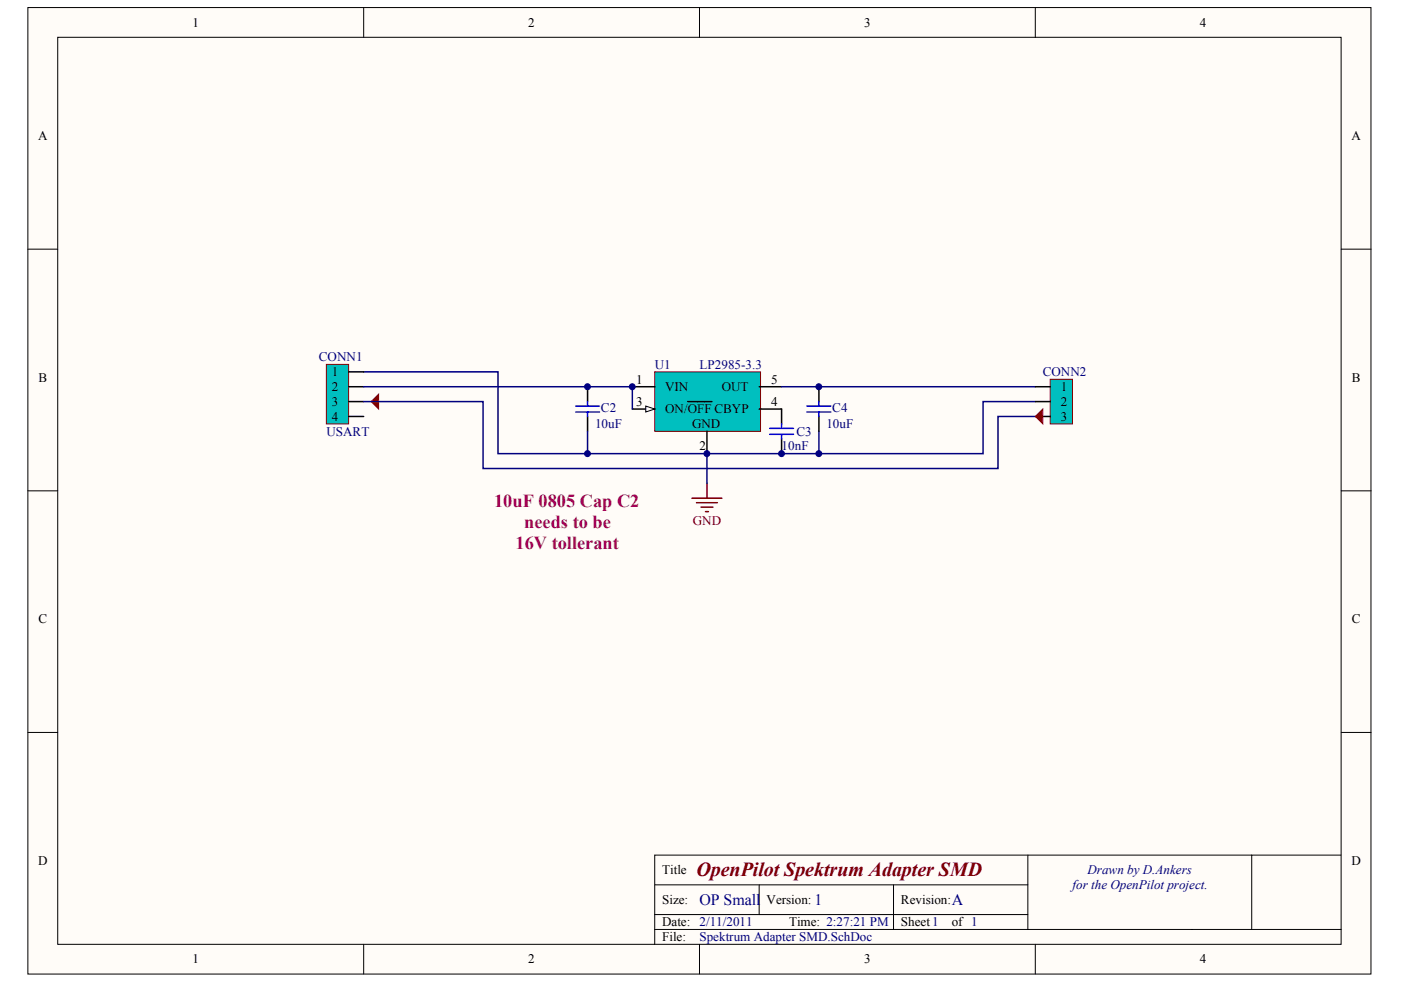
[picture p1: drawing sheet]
<svg xmlns="http://www.w3.org/2000/svg" width="287mm" height="202mm" viewBox="0 0 287 202" stroke-linecap="round" stroke-linejoin="round" font-family="sans-serif">
<defs><g id="words">
<text font-size="4.1" fill="#800000" x="142.6" y="179.4">OpenPilot Spektrum Adapter SMD</text>
<g font-size="3.7" fill="#a1006a">
<text x="101.2" y="103.9">10uF 0805 Cap C2</text>
<text x="105.6" y="112.4">16V tollerant</text>
<text x="107.3" y="108.1">needs to be</text>
</g>
<g font-size="3.3" fill="#000080">
<text x="143.2" y="185.4">OP Small</text>
<text x="166.7" y="185.4">1</text>
<text x="194.8" y="185.4">A</text>
</g>
<g font-size="2.7">
<text x="39.4" y="5.5">1</text>
<text x="108.2" y="5.5">2</text>
<text x="176.9" y="5.5">3</text>
<text x="245.6" y="5.5">4</text>
<text x="7.8" y="28.7">A</text>
<text x="276.7" y="28.7">A</text>
<text x="67.9" y="77">1</text>
<text x="7.9" y="78.1">B</text>
<text x="67.9" y="80.1">2</text>
<text x="67.9" y="83.1">3</text>
<text x="130.2" y="78.5">1</text>
<text x="130.2" y="83.1">3</text>
<text x="136.2" y="80.1">VIN</text>
<text x="147.8" y="80.1">OUT</text>
<text x="157.9" y="78.5">5</text>
<text x="157.9" y="83.1">4</text>
<text x="217.1" y="80.1">1</text>
<text x="217.1" y="83.1">2</text>
<text x="276.8" y="78.1">B</text>
<text x="67.9" y="86.2">4</text>
<text x="136.2" y="84.6">ON/OFF CBYP</text>
<text x="141.7" y="87.7">GND</text>
<text x="217.1" y="86.2">3</text>
<text x="143.2" y="92.2">2</text>
<text x="7.9" y="127.6">C</text>
<text x="276.8" y="127.6">C</text>
<text x="7.8" y="177.1">D</text>
<text x="135.6" y="179">Title</text>
<text x="276.7" y="177.1">D</text>
<text x="135.6" y="185.1">Size:</text>
<text x="156.9" y="185.1">Version:</text>
<text x="184.4" y="185.1">Revision:</text>
<text x="135.6" y="189.7">Date: 2/11/2011</text>
<text x="161.5" y="189.7">Time: 2:27:21 PM</text>
<text x="184.4" y="189.7">Sheet 1</text>
<text x="194.8" y="189.7">of 1</text>
<text x="39.4" y="197.3">1</text>
<text x="108.2" y="197.3">2</text>
<text x="135.6" y="192.7">File:</text>
<text x="176.9" y="197.3">3</text>
<text x="245.6" y="197.3">4</text>
</g>
<g font-size="2.7" fill="#000080">
<text x="65.3" y="74">CONN1</text>
<text x="134" y="75.5">U1</text>
<text x="143.2" y="75.5">LP2985-3.3</text>
<text x="213.5" y="77">CONN2</text>
<text x="66.8" y="89.2">USART</text>
<text x="121.8" y="87.7">10uF</text>
<text x="123" y="84.3">C2</text>
<text x="163.1" y="89.2">C3</text>
<text x="169.2" y="87.7">10uF</text>
<text x="170.4" y="84.3">C4</text>
<text x="160" y="92.2">10nF</text>
<text x="222.6" y="179">Drawn by D.Ankers</text>
<text x="219.6" y="182.1">for the OpenPilot project.</text>
<text x="143.2" y="192.7">Spektrum Adapter SMD.SchDoc</text>
</g>
<text font-size="2.7" fill="#800000" x="141.8" y="107.5">GND</text>
</g></defs>
<g fill="#fffcf8" stroke="#000" stroke-width=".2">
<path d="M5.7 1.5h275v198h-275z"/>
<path d="M11.8 7.6h262.8v185.8h-262.8z"/>
</g>
<g fill="none" stroke="#000" stroke-width=".2">
<path d="M74.5 1.5v6.1M143.2 1.5v6.1M211.9 1.5v6.1M5.7 51h6.1M274.6 51h6.1M5.7 100.5h6.1M274.6 100.5h6.1M5.7 150h6.1M274.6 150h6.1M210.4 175.1v15.3M256.2 175.1h-122.2v18.3M274.5 175.1h-18.3v15.3"/>
<path d="M74.5 193.4v6.1M134 181.2h76.4M134 190.4h140.6M134 187.3h76.4M143.2 193.4v6.1M155.4 181.2v6.1M182.9 181.2v9.2M211.9 193.4v6.1"/>
</g>
<path d="M144.7 99v3M141.7 102h6.1M142.6 103h4.3M143.5 103.9h2.4M144.4 104.8h.6" fill="none" stroke="#800000" stroke-width=".31"/>
<path d="M167.6 88.3v4.6" fill="none" stroke="#000080" stroke-width=".31"/>
<path d="M134 76.2h21.7v12.1h-21.7z" fill="#00bfbf" stroke="#800000" stroke-width=".2"/>
<path d="M129.4 79.2h4.6M155.4 79.2h4.6M129.4 83.8h4.6M144.7 88.3v4.6M155.4 83.8h4.6" fill="none" stroke="#000" stroke-width=".31"/>
<path d="M132.2 83.2l1.8 .6-1.8 .6z" fill="#fffcf8" stroke="#000" stroke-width=".2"/>
<path d="M120.3 79.2v3M167.6 79.2v3M120.3 85.3v3M140.8 82.2h4.9M160 83.8v3M160 89.9v3M167.6 85.3v3" fill="none" stroke="#000" stroke-width=".31"/>
<path d="M74.5 76.2h27.5v16.7h99.3v-10.7h10.6M160 79.2h51.9M120.3 88.3v4.6" fill="none" stroke="#000080" stroke-width=".31"/>
<path d="M117.8 84.4h4.9M117.8 83.2h4.9M120.3 82.2v1M120.3 84.4v.9M157.6 88.9h4.8M157.6 87.7h4.8M160 86.8v.9M160 88.9v1M165.2 84.4h4.9M165.2 83.2h4.9M167.6 82.2v1M167.6 84.4v.9" fill="none" stroke="#00f" stroke-width=".31"/>
<path d="M66.8 74.6h4.6v12.2h-4.6z" fill="#00bfbf" stroke="#800000" stroke-width=".2"/>
<path d="M71.4 76.2h3.1M71.4 79.2h3.1M71.4 82.2h3.1M71.4 85.3h3.1" fill="none" stroke="#000" stroke-width=".31"/>
<path d="M76 82.2l1.5-1.5v3.1z" fill="#bf0000" stroke="#bf0000" stroke-width=".2"/>
<path d="M74.5 79.2h54.9v4.6" fill="none" stroke="#000080" stroke-width=".31"/>
<path d="M215 77.7h4.6v9.1h-4.6z" fill="#00bfbf" stroke="#800000" stroke-width=".2"/>
<path d="M211.9 79.2h3.1M211.9 82.2h3.1M211.9 85.3h3.1" fill="none" stroke="#000" stroke-width=".31"/>
<path d="M74.5 82.2h24.4v13.8h105.4v-10.7h7.6M144.7 92.9v6.1" fill="none" stroke="#000080" stroke-width=".31"/>
<path d="M211.9 85.3l1.6-1.5v3z" fill="#bf0000" stroke="#bf0000" stroke-width=".2"/>
<g fill="#000080" stroke="#000080" stroke-width=".2">
<circle cx="120.3" cy="92.9" r=".6"/>
<circle cx="120.3" cy="79.2" r=".6"/>
<circle cx="129.4" cy="79.2" r=".6"/>
<circle cx="144.7" cy="92.9" r=".6"/>
<circle cx="160" cy="92.9" r=".6"/>
<circle cx="167.6" cy="92.9" r=".6"/>
<circle cx="167.6" cy="79.2" r=".6"/>
</g>
<use href="#words"/>
</svg>
